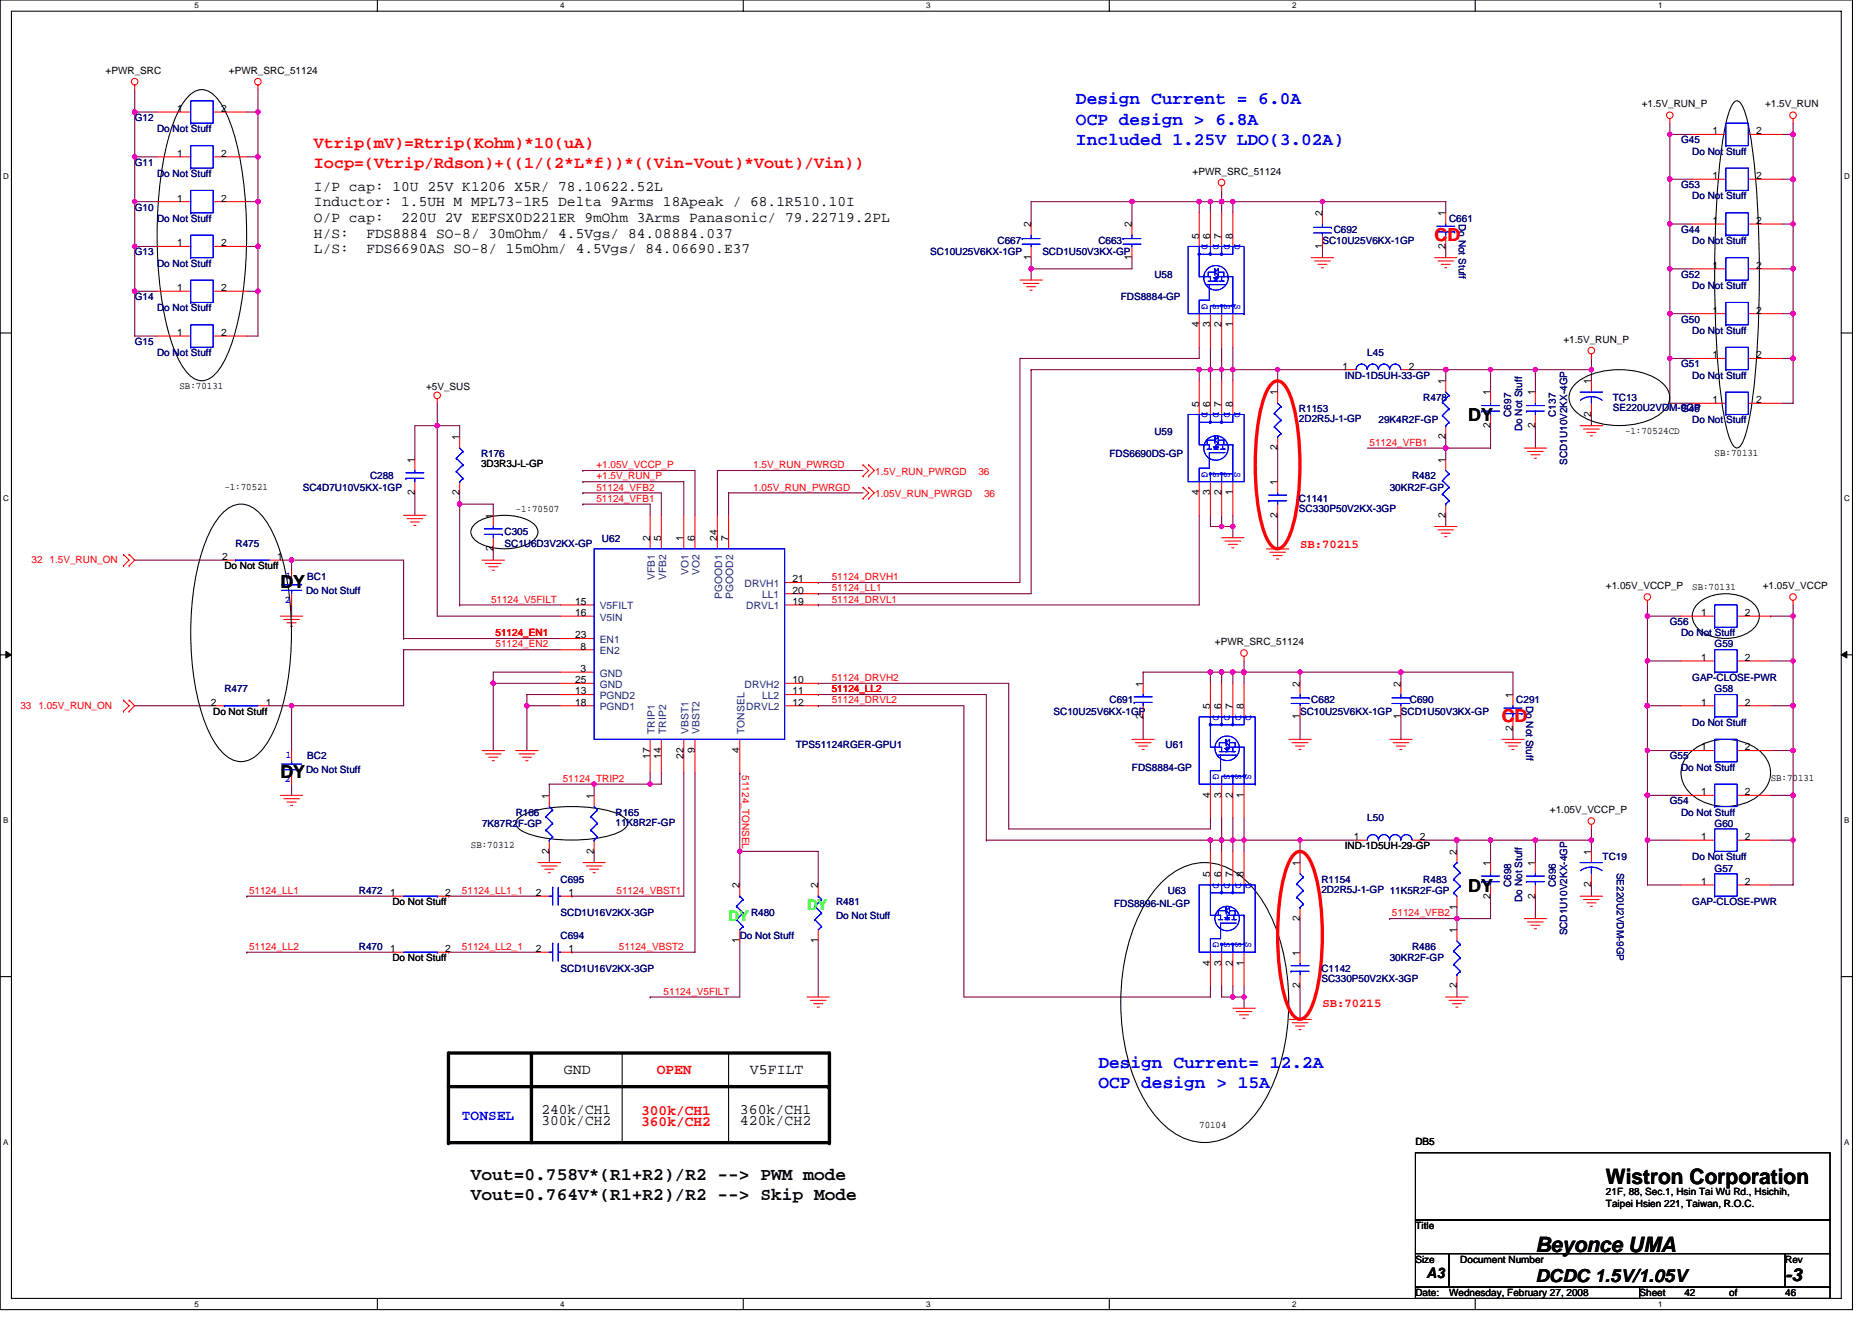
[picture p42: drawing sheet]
<svg xmlns="http://www.w3.org/2000/svg" width="297mm" height="210mm" viewBox="0 0 297 210" stroke-linecap="round" stroke-linejoin="round" font-family="sans-serif">
<defs><g id="words">
<g font-size="3.4">
<text x="254.8" y="187.9">Wistron Corporation</text>
<text x="243.6" y="198.7">Beyonce UMA</text>
</g>
<g font-size="2.8" fill="#00f">
<text x="170.7" y="16.6">Design Current = 6.0A</text>
<text x="170.7" y="19.8">OCP design &gt; 6.8A</text>
<text x="170.7" y="23">Included 1.25V LDO(3.02A)</text>
<text x="174.3" y="169.5">Design Current= 12.2A</text>
<text x="174.3" y="172.7">OCP design &gt; 15A</text>
</g>
<g font-size="2.8" fill="#f00">
<text x="227.6" y="38.2">CD</text>
<text x="238.3" y="114.7">CD</text>
</g>
<g font-size="2.8">
<text x="233" y="66.8">DY</text>
<text x="44.5" y="93.3">DY</text>
<text x="44.5" y="123.5">DY</text>
<text x="233" y="141.5">DY</text>
<text x="74.7" y="187.3">Vout=0.758V*(R1+R2)/R2 --&gt; PWM mode</text>
<text x="74.7" y="190.5">Vout=0.764V*(R1+R2)/R2 --&gt; Skip Mode</text>
<text x="243.6" y="203.5">DCDC 1.5V/1.05V</text>
<text x="283.3" y="203.3">-3</text>
</g>
<g font-size="2.6" fill="#f00">
<text x="49.8" y="23.6">Vtrip(mV)=Rtrip(Kohm)*10(uA)</text>
<text x="49.8" y="26.6">Iocp=(Vtrip/Rdson)+((1/(2*L*f))*((Vin-Vout)*Vout)/Vin))</text>
</g>
<g font-size="2.3">
<text x="49.8" y="30.3">I/P cap: 10U 25V K1206 X5R/ 78.10622.52L</text>
<text x="49.8" y="32.8">Inductor: 1.5UH M MPL73-1R5 Delta 9Arms 18Apeak / 68.1R510.10I</text>
<text x="49.8" y="35.2">O/P cap:</text>
<text x="63.7" y="35.2">220U 2V EEFSX0D221ER 9mOhm 3Arms Panasonic/ 79.22719.2PL</text>
<text x="49.8" y="37.7">H/S:</text>
<text x="49.8" y="40.2">L/S:</text>
<text x="58.1" y="37.7">FDS8884 SO-8/ 30mOhm/ 4.5Vgs/ 84.08884.037</text>
<text x="58.1" y="40.2">FDS6690AS SO-8/ 15mOhm/ 4.5Vgs/ 84.06690.E37</text>
<text x="89.5" y="170.4">GND</text>
<text x="119" y="170.4">V5FILT</text>
<text x="85.9" y="178.6">300k/CH2</text>
<text x="85.9" y="176.8">240k/CH1</text>
<text x="117.4" y="176.8">360k/CH1</text>
<text x="117.4" y="178.6">420k/CH2</text>
<text x="226.4" y="202.9">A3</text>
</g>
<g font-size="2.3" fill="#0f0">
<text x="115.6" y="146.2">DY</text>
<text x="128.1" y="144.4">DY</text>
</g>
<g font-size="2.3" fill="#f00">
<text x="104.2" y="170.5">OPEN</text>
<text x="101.7" y="178.7">360k/CH2</text>
<text x="101.7" y="176.9">300k/CH1</text>
</g>
<text font-size="2.3" fill="#00f" x="73.3" y="177.8">TONSEL</text>
<g font-size="1.9" fill="#f00">
<text x="206.3" y="87">SB:70215</text>
<text x="209.8" y="159.9">SB:70215</text>
</g>
<g font-size="1.6">
<text x="16.8" y="11.7">+PWR_SRC</text>
<text x="36.3" y="11.7">+PWR_SRC_51124</text>
<text x="28.1" y="17.8">1</text>
<text x="35.1" y="17.8">2</text>
<text x="260.5" y="17.1">+1.5V_RUN_P</text>
<text x="280.1" y="17.1">+1.5V_RUN</text>
<text x="271.7" y="21.3">1</text>
<text x="278.7" y="21.3">2</text>
<text x="28.1" y="24.9">1</text>
<text x="35.1" y="24.9">2</text>
<text x="189.2" y="27.7">+PWR_SRC_51124</text>
<text x="271.7" y="28.4">1</text>
<text x="278.7" y="28.4">2</text>
<text x="28.1" y="32">1</text>
<text x="35.1" y="32">2</text>
<text x="209.8" y="34.3" transform="rotate(-90 209.8 34.3)">2</text>
<text x="229.4" y="34.3" transform="rotate(-90 229.4 34.3)">1</text>
<text x="271.7" y="35.5">1</text>
<text x="278.7" y="35.5">2</text>
<text x="28.1" y="39.1">1</text>
<text x="35.1" y="39.1">2</text>
<text x="163.6" y="41.3" transform="rotate(-90 163.6 41.3)">1</text>
<text x="163.6" y="36.1" transform="rotate(-90 163.6 36.1)">2</text>
<text x="179.6" y="41.3" transform="rotate(-90 179.6 41.3)">1</text>
<text x="179.6" y="36.1" transform="rotate(-90 179.6 36.1)">2</text>
<text x="190.3" y="37.9" transform="rotate(-90 190.3 37.9)">5</text>
<text x="192" y="37.9" transform="rotate(-90 192 37.9)">6</text>
<text x="193.8" y="37.9" transform="rotate(-90 193.8 37.9)">7</text>
<text x="195.6" y="37.9" transform="rotate(-90 195.6 37.9)">8</text>
<text x="209.8" y="39.5" transform="rotate(-90 209.8 39.5)">1</text>
<text x="229.4" y="39.5" transform="rotate(-90 229.4 39.5)">2</text>
<text x="28.1" y="46.2">1</text>
<text x="35.1" y="46.2">2</text>
<text x="271.7" y="42.7">1</text>
<text x="278.7" y="42.7">2</text>
<text x="28.1" y="53.3">1</text>
<text x="35.1" y="53.3">2</text>
<text x="190.3" y="51.9" transform="rotate(-90 190.3 51.9)">4</text>
<text x="192" y="51.9" transform="rotate(-90 192 51.9)">3</text>
<text x="193.8" y="51.9" transform="rotate(-90 193.8 51.9)">2</text>
<text x="195.6" y="51.9" transform="rotate(-90 195.6 51.9)">1</text>
<text x="271.7" y="49.8">1</text>
<text x="278.7" y="49.8">2</text>
<text x="213" y="58.7">1</text>
<text x="223.5" y="58.7">2</text>
<text x="248.1" y="54.4">+1.5V_RUN_P</text>
<text x="271.7" y="56.9">1</text>
<text x="278.7" y="56.9">2</text>
<text x="28.5" y="61.7">SB:70131</text>
<text x="67.6" y="61.9">+5V_SUS</text>
<text x="190.3" y="64.5" transform="rotate(-90 190.3 64.5)">5</text>
<text x="192" y="64.5" transform="rotate(-90 192 64.5)">6</text>
<text x="193.8" y="64.5" transform="rotate(-90 193.8 64.5)">7</text>
<text x="195.6" y="64.5" transform="rotate(-90 195.6 64.5)">8</text>
<text x="202.7" y="62.8" transform="rotate(-90 202.7 62.8)">1</text>
<text x="229.4" y="61" transform="rotate(-90 229.4 61)">1</text>
<text x="236.5" y="62.8" transform="rotate(-90 236.5 62.8)">1</text>
<text x="243.6" y="62.8" transform="rotate(-90 243.6 62.8)">1</text>
<text x="252.5" y="61" transform="rotate(-90 252.5 61)">1</text>
<text x="271.7" y="64">1</text>
<text x="278.7" y="64">2</text>
<text x="72.9" y="69.9" transform="rotate(-90 72.9 69.9)">1</text>
<text x="202.7" y="71.5" transform="rotate(-90 202.7 71.5)">2</text>
<text x="229.4" y="69.7" transform="rotate(-90 229.4 69.7)">2</text>
<text x="236.5" y="67.9" transform="rotate(-90 236.5 67.9)">2</text>
<text x="243.6" y="67.9" transform="rotate(-90 243.6 67.9)">2</text>
<text x="252.5" y="66.2" transform="rotate(-90 252.5 66.2)">2</text>
<text x="257.8" y="68.8">-1:70524CD</text>
<text x="35.6" y="77.7">-1:70521</text>
<text x="65.8" y="73.4" transform="rotate(-90 65.8 73.4)">1</text>
<text x="76.3" y="74.1">3D3R3J-L-GP</text>
<text x="202.7" y="77" transform="rotate(-90 202.7 77)">1</text>
<text x="229.4" y="73.4" transform="rotate(-90 229.4 73.4)">1</text>
<text x="272.1" y="72.4">SB:70131</text>
<text x="65.8" y="78.6" transform="rotate(-90 65.8 78.6)">2</text>
<text x="72.9" y="78.6" transform="rotate(-90 72.9 78.6)">2</text>
<text x="78.2" y="82.3" transform="rotate(-90 78.2 82.3)">1</text>
<text x="81.8" y="81.3">-1:70507</text>
<text x="190.3" y="78.6" transform="rotate(-90 190.3 78.6)">4</text>
<text x="192" y="78.6" transform="rotate(-90 192 78.6)">3</text>
<text x="193.8" y="78.6" transform="rotate(-90 193.8 78.6)">2</text>
<text x="195.6" y="78.6" transform="rotate(-90 195.6 78.6)">1</text>
<text x="202.7" y="82.2" transform="rotate(-90 202.7 82.2)">2</text>
<text x="229.4" y="82.2" transform="rotate(-90 229.4 82.2)">2</text>
<text x="35.2" y="88.9">2</text>
<text x="44" y="88.9">1</text>
<text x="78.2" y="87.5" transform="rotate(-90 78.2 87.5)">2</text>
<text x="103.1" y="85.9" transform="rotate(-90 103.1 85.9)">2</text>
<text x="104.9" y="85.9" transform="rotate(-90 104.9 85.9)">5</text>
<text x="108.5" y="85.9" transform="rotate(-90 108.5 85.9)">1</text>
<text x="110.3" y="85.9" transform="rotate(-90 110.3 85.9)">6</text>
<text x="113.8" y="85.9" transform="rotate(-90 113.8 85.9)">24</text>
<text x="115.6" y="85.9" transform="rotate(-90 115.6 85.9)">7</text>
<text x="35.6" y="90.3">Do Not Stuff</text>
<text x="91.2" y="96">15</text>
<text x="125.7" y="92.4">21</text>
<text x="125.7" y="94.2">20</text>
<text x="125.7" y="96">19</text>
<text x="254.8" y="93.5">+1.05V_VCCP_P</text>
<text x="268.5" y="93.7">SB:70131</text>
<text x="279.7" y="93.5">+1.05V_VCCP</text>
<text x="91.2" y="97.8">16</text>
<text x="91.2" y="101.3">23</text>
<text x="269.9" y="97.8">1</text>
<text x="276.9" y="97.8">2</text>
<text x="92.1" y="103.1">8</text>
<text x="92.1" y="106.7">3</text>
<text x="192.8" y="102.4">+PWR_SRC_51124</text>
<text x="269.9" y="104.9">1</text>
<text x="276.9" y="104.9">2</text>
<text x="33.5" y="112">2</text>
<text x="33.8" y="113.4">Do Not Stuff</text>
<text x="42.2" y="112">1</text>
<text x="91.2" y="112">18</text>
<text x="91.2" y="110.2">13</text>
<text x="91.2" y="108.4">25</text>
<text x="125.7" y="108.4">10</text>
<text x="125.7" y="110.2">11</text>
<text x="125.7" y="112">12</text>
<text x="181.4" y="109" transform="rotate(-90 181.4 109)">1</text>
<text x="192" y="112.5" transform="rotate(-90 192 112.5)">5</text>
<text x="193.8" y="112.5" transform="rotate(-90 193.8 112.5)">6</text>
<text x="195.6" y="112.5" transform="rotate(-90 195.6 112.5)">7</text>
<text x="197.4" y="112.5" transform="rotate(-90 197.4 112.5)">8</text>
<text x="206.3" y="109" transform="rotate(-90 206.3 109)">2</text>
<text x="222.3" y="109" transform="rotate(-90 222.3 109)">2</text>
<text x="240" y="110.8" transform="rotate(-90 240 110.8)">1</text>
<text x="269.9" y="112">1</text>
<text x="276.9" y="112">2</text>
<text x="110.3" y="119.5" transform="rotate(-90 110.3 119.5)">9</text>
<text x="117.4" y="119.5" transform="rotate(-90 117.4 119.5)">4</text>
<text x="181.4" y="114.2" transform="rotate(-90 181.4 114.2)">2</text>
<text x="206.3" y="114.2" transform="rotate(-90 206.3 114.2)">1</text>
<text x="222.3" y="114.2" transform="rotate(-90 222.3 114.2)">1</text>
<text x="240" y="116" transform="rotate(-90 240 116)">2</text>
<text x="269.9" y="119.1">1</text>
<text x="276.9" y="119.1">2</text>
<text x="103.1" y="120.4" transform="rotate(-90 103.1 120.4)">17</text>
<text x="104.9" y="120.4" transform="rotate(-90 104.9 120.4)">14</text>
<text x="108.5" y="120.4" transform="rotate(-90 108.5 120.4)">22</text>
<text x="281" y="123.9">SB:70131</text>
<text x="87.1" y="126.8" transform="rotate(-90 87.1 126.8)">1</text>
<text x="94.3" y="126.8" transform="rotate(-90 94.3 126.8)">1</text>
<text x="192" y="126.6" transform="rotate(-90 192 126.6)">4</text>
<text x="193.8" y="126.6" transform="rotate(-90 193.8 126.6)">3</text>
<text x="195.6" y="126.6" transform="rotate(-90 195.6 126.6)">2</text>
<text x="197.4" y="126.6" transform="rotate(-90 197.4 126.6)">1</text>
<text x="245.9" y="129.1">+1.05V_VCCP_P</text>
<text x="269.9" y="126.2">1</text>
<text x="276.9" y="126.2">2</text>
<text x="74.7" y="134.6">SB:70312</text>
<text x="87.1" y="135.5" transform="rotate(-90 87.1 135.5)">2</text>
<text x="94.3" y="135.5" transform="rotate(-90 94.3 135.5)">2</text>
<text x="206.3" y="137.4" transform="rotate(-90 206.3 137.4)">1</text>
<text x="213.4" y="134.8">IND-1D5UH-29-GP</text>
<text x="214.8" y="133.3">1</text>
<text x="225.3" y="133.3">2</text>
<text x="231.2" y="135.7" transform="rotate(-90 231.2 135.7)">2</text>
<text x="236.5" y="137.4" transform="rotate(-90 236.5 137.4)">1</text>
<text x="243.6" y="137.4" transform="rotate(-90 243.6 137.4)">1</text>
<text x="252.5" y="135.7" transform="rotate(-90 252.5 135.7)">1</text>
<text x="269.9" y="133.3">1</text>
<text x="276.9" y="133.3">2</text>
<text x="61.9" y="142.2">1</text>
<text x="62.3" y="143.7">Do Not Stuff</text>
<text x="70.6" y="142.2">2</text>
<text x="85" y="142.2">2</text>
<text x="90.2" y="142.2">1</text>
<text x="117.4" y="141" transform="rotate(-90 117.4 141)">2</text>
<text x="129.8" y="141" transform="rotate(-90 129.8 141)">2</text>
<text x="192" y="139.2" transform="rotate(-90 192 139.2)">5</text>
<text x="193.8" y="139.2" transform="rotate(-90 193.8 139.2)">6</text>
<text x="195.6" y="139.2" transform="rotate(-90 195.6 139.2)">7</text>
<text x="197.4" y="139.2" transform="rotate(-90 197.4 139.2)">8</text>
<text x="236.5" y="142.6" transform="rotate(-90 236.5 142.6)">2</text>
<text x="243.6" y="142.6" transform="rotate(-90 243.6 142.6)">2</text>
<text x="252.5" y="140.8" transform="rotate(-90 252.5 140.8)">2</text>
<text x="269.9" y="140.4">1</text>
<text x="276.9" y="140.4">2</text>
<text x="117.4" y="149.7" transform="rotate(-90 117.4 149.7)">1</text>
<text x="129.8" y="149.7" transform="rotate(-90 129.8 149.7)">1</text>
<text x="206.3" y="146.2" transform="rotate(-90 206.3 146.2)">2</text>
<text x="231.2" y="148.1" transform="rotate(-90 231.2 148.1)">1</text>
<text x="231.2" y="144.4" transform="rotate(-90 231.2 144.4)">1</text>
<text x="61.9" y="151.1">1</text>
<text x="62.3" y="152.5">Do Not Stuff</text>
<text x="70.6" y="151.1">2</text>
<text x="85" y="151.1">2</text>
<text x="90.2" y="151.1">1</text>
<text x="192" y="153.3" transform="rotate(-90 192 153.3)">4</text>
<text x="193.8" y="153.3" transform="rotate(-90 193.8 153.3)">3</text>
<text x="195.6" y="153.3" transform="rotate(-90 195.6 153.3)">2</text>
<text x="197.4" y="153.3" transform="rotate(-90 197.4 153.3)">1</text>
<text x="206.3" y="151.7" transform="rotate(-90 206.3 151.7)">1</text>
<text x="206.3" y="156.8" transform="rotate(-90 206.3 156.8)">2</text>
<text x="231.2" y="156.8" transform="rotate(-90 231.2 156.8)">2</text>
<text x="190.3" y="179">70104</text>
<text x="224.6" y="181.7">DB5</text>
<text x="254.8" y="189.7">21F, 88, Sec.1, Hsin Tai Wu Rd., Hsichih,</text>
<text x="254.8" y="191.5">Taipei Hsien 221, Taiwan, R.O.C.</text>
<text x="224.6" y="195.1">Title</text>
<text x="224.6" y="200.4">Size</text>
<text x="231.7" y="200.4">Document Number</text>
<text x="283.3" y="200.4">Rev</text>
<text x="224.6" y="205.7">Date:</text>
<text x="229.9" y="205.7">Wednesday, February 27, 2008</text>
<text x="260.2" y="205.7">Sheet</text>
<text x="267.3" y="205.7">42</text>
<text x="274.4" y="205.7">of</text>
<text x="283.3" y="205.7">46</text>
</g>
<g font-size="1.6" fill="#000080">
<text x="21.4" y="19.2">G12</text>
<text x="24.9" y="21">Do Not Stuff</text>
<text x="266.7" y="22.8">G45</text>
<text x="21.4" y="26.3">G11</text>
<text x="24.9" y="28.1">Do Not Stuff</text>
<text x="266.7" y="29.9">G53</text>
<text x="268.5" y="24.5">Do Not Stuff</text>
<text x="21.4" y="33.4">G10</text>
<text x="24.9" y="35.2">Do Not Stuff</text>
<text x="229.9" y="35.2">C661</text>
<text x="231.5" y="35.6" transform="rotate(90 231.5 35.6)">Do Not Stuff</text>
<text x="268.5" y="31.6">Do Not Stuff</text>
<text x="21.4" y="40.5">G13</text>
<text x="147.6" y="40.5">SC10U25V6KX-1GP</text>
<text x="158.3" y="38.8">C667</text>
<text x="165.4" y="40.5">SCD1U50V3KX-GP</text>
<text x="174.3" y="38.8">C663</text>
<text x="209.8" y="38.8">SC10U25V6KX-1GP</text>
<text x="211.6" y="37">C692</text>
<text x="266.7" y="37">G44</text>
<text x="268.5" y="38.8">Do Not Stuff</text>
<text x="21.4" y="47.6">G14</text>
<text x="24.9" y="42.3">Do Not Stuff</text>
<text x="177.8" y="47.6">FDS8884-GP</text>
<text x="183.2" y="44.1">U58</text>
<text x="266.7" y="44.1">G52</text>
<text x="268.5" y="45.9">Do Not Stuff</text>
<text x="24.9" y="49.4">Do Not Stuff</text>
<text x="266.7" y="51.2">G50</text>
<text x="268.5" y="53">Do Not Stuff</text>
<text x="21.4" y="54.8">G15</text>
<text x="24.9" y="56.5">Do Not Stuff</text>
<text x="217" y="56.5">L45</text>
<text x="266.7" y="58.3">G51</text>
<text x="206.1" y="65.4">R1153</text>
<text x="213.4" y="60.1">IND-1D5UH-33-GP</text>
<text x="225.8" y="63.6">R478</text>
<text x="255.9" y="63.6">TC13</text>
<text x="255.9" y="65.3">SE220U2VDM-9GP</text>
<text x="266.7" y="65.4">G49</text>
<text x="268.5" y="60.1">Do Not Stuff</text>
<text x="183.2" y="69">U59</text>
<text x="206.1" y="67">2D2R5J-1-GP</text>
<text x="218.7" y="67.2">29K4R2F-GP</text>
<text x="239.8" y="66.1" transform="rotate(-90 239.8 66.1)">C697</text>
<text x="241.6" y="68.5" transform="rotate(-90 241.6 68.5)">Do Not Stuff</text>
<text x="246.9" y="66.1" transform="rotate(-90 246.9 66.1)">C137</text>
<text x="268.5" y="67.2">Do Not Stuff</text>
<text x="48" y="77.9">SC4D7U10V5KX-1GP</text>
<text x="58.7" y="76.1">C288</text>
<text x="76.3" y="72.5">R176</text>
<text x="176.1" y="72.5">FDS6690DS-GP</text>
<text x="220.5" y="77.9">30KR2F-GP</text>
<text x="224.1" y="76.1">R482</text>
<text x="248.7" y="73.8" transform="rotate(-90 248.7 73.8)">SCD1U10V2KX-4GP</text>
<text x="206.1" y="79.7">C1141</text>
<text x="206.1" y="81.3">SC330P50V2KX-3GP</text>
<text x="37.4" y="86.8">R475</text>
<text x="80" y="85">C305</text>
<text x="80" y="86.8">SC1U6D3V2KX-GP</text>
<text x="95.5" y="86">U62</text>
<text x="48.6" y="94.2">Do Not Stuff</text>
<text x="48.8" y="92.1">BC1</text>
<text x="265" y="99.2">G56</text>
<text x="266.7" y="101">Do Not Stuff</text>
<text x="272.1" y="102.8">G59</text>
<text x="35.6" y="109.9">R477</text>
<text x="167.2" y="113.4">SC10U25V6KX-1GP</text>
<text x="176.1" y="111.7">C691</text>
<text x="206.3" y="113.4">SC10U25V6KX-1GP</text>
<text x="208.1" y="111.7">C682</text>
<text x="222.3" y="113.4">SCD1U50V3KX-GP</text>
<text x="223.7" y="111.7">C690</text>
<text x="240.6" y="111.7">C291</text>
<text x="242.1" y="112" transform="rotate(90 242.1 112)">Do Not Stuff</text>
<text x="268.5" y="108.1">GAP-CLOSE-PWR</text>
<text x="272.1" y="109.9">G58</text>
<text x="126.3" y="118.8">TPS51124RGER-GPU1</text>
<text x="185" y="118.8">U61</text>
<text x="268.5" y="115.2">Do Not Stuff</text>
<text x="48.6" y="122.7">Do Not Stuff</text>
<text x="48.8" y="120.5">BC2</text>
<text x="179.6" y="122.3">FDS8884-GP</text>
<text x="265" y="120.5">G55</text>
<text x="266.7" y="122.3">Do Not Stuff</text>
<text x="76.5" y="131.2">7K87R2F-GP</text>
<text x="81.8" y="129.4">R166</text>
<text x="97.7" y="129.4">R165</text>
<text x="97.7" y="131">11K8R2F-GP</text>
<text x="217" y="130.3">L50</text>
<text x="265" y="127.7">G54</text>
<text x="266.7" y="129.4">Do Not Stuff</text>
<text x="272.1" y="131.2">G60</text>
<text x="254.3" y="136.5">TC19</text>
<text x="268.5" y="136.5">Do Not Stuff</text>
<text x="56.9" y="141.9">R472</text>
<text x="88.9" y="140.1">C695</text>
<text x="132.7" y="143.7">R481</text>
<text x="185.3" y="141.9">U63</text>
<text x="209.7" y="140.1">R1154</text>
<text x="209.7" y="141.7">2D2R5J-1-GP 11K5R2F-GP</text>
<text x="225.8" y="140.1">R483</text>
<text x="239.8" y="140.8" transform="rotate(-90 239.8 140.8)">C698</text>
<text x="241.6" y="143.1" transform="rotate(-90 241.6 143.1)">Do Not Stuff</text>
<text x="246.9" y="140.8" transform="rotate(-90 246.9 140.8)">C696</text>
<text x="256.5" y="138.5" transform="rotate(90 256.5 138.5)">SE220U2VDM-9GP</text>
<text x="268.5" y="143.7">GAP-CLOSE-PWR</text>
<text x="272.1" y="138.3">G57</text>
<text x="88.9" y="145.4">SCD1U16V2KX-3GP</text>
<text x="88.9" y="149">C694</text>
<text x="117.4" y="149">Do Not Stuff</text>
<text x="119.2" y="145.4">R480</text>
<text x="132.7" y="145.8">Do Not Stuff</text>
<text x="176.8" y="144">FDS8896-NL-GP</text>
<text x="248.7" y="148.5" transform="rotate(-90 248.7 148.5)">SCD1U10V2KX-4GP</text>
<text x="56.9" y="150.8">R470</text>
<text x="88.9" y="154.3">SCD1U16V2KX-3GP</text>
<text x="209.7" y="154.3">C1142</text>
<text x="209.7" y="155.9">SC330P50V2KX-3GP</text>
<text x="220.5" y="152.5">30KR2F-GP</text>
<text x="224.1" y="150.8">R486</text>
</g>
<g font-size="1.6" fill="#00f">
<text x="190.7" y="38.8" transform="rotate(90 190.7 38.8)">D</text>
<text x="192.5" y="38.8" transform="rotate(90 192.5 38.8)">D</text>
<text x="194.3" y="38.8" transform="rotate(90 194.3 38.8)">D</text>
<text x="195.9" y="38.8" transform="rotate(90 195.9 38.8)">D</text>
<text x="190.7" y="48.2" transform="rotate(90 190.7 48.2)">G</text>
<text x="192.5" y="48.2" transform="rotate(90 192.5 48.2)">S</text>
<text x="194.3" y="48.2" transform="rotate(90 194.3 48.2)">S</text>
<text x="195.9" y="48.2" transform="rotate(90 195.9 48.2)">S</text>
<text x="190.7" y="65.4" transform="rotate(90 190.7 65.4)">D</text>
<text x="192.5" y="65.4" transform="rotate(90 192.5 65.4)">D</text>
<text x="194.3" y="65.4" transform="rotate(90 194.3 65.4)">D</text>
<text x="195.9" y="65.4" transform="rotate(90 195.9 65.4)">D</text>
<text x="190.7" y="74.8" transform="rotate(90 190.7 74.8)">G</text>
<text x="192.5" y="74.8" transform="rotate(90 192.5 74.8)">S</text>
<text x="194.3" y="74.8" transform="rotate(90 194.3 74.8)">S</text>
<text x="195.9" y="74.8" transform="rotate(90 195.9 74.8)">S</text>
<text x="45.2" y="95.7">2</text>
<text x="45.4" y="91.9">1</text>
<text x="192.5" y="113.4" transform="rotate(90 192.5 113.4)">D</text>
<text x="194.3" y="113.4" transform="rotate(90 194.3 113.4)">D</text>
<text x="196" y="113.4" transform="rotate(90 196 113.4)">D</text>
<text x="197.7" y="113.4" transform="rotate(90 197.7 113.4)">D</text>
<text x="45.2" y="124.1">2</text>
<text x="45.4" y="120.4">1</text>
<text x="192.5" y="122.9" transform="rotate(90 192.5 122.9)">G</text>
<text x="194.3" y="122.9" transform="rotate(90 194.3 122.9)">S</text>
<text x="196" y="122.9" transform="rotate(90 196 122.9)">S</text>
<text x="197.7" y="122.9" transform="rotate(90 197.7 122.9)">S</text>
<text x="192.5" y="140.1" transform="rotate(90 192.5 140.1)">D</text>
<text x="194.3" y="140.1" transform="rotate(90 194.3 140.1)">D</text>
<text x="196" y="140.1" transform="rotate(90 196 140.1)">D</text>
<text x="197.7" y="140.1" transform="rotate(90 197.7 140.1)">D</text>
<text x="192.5" y="149.5" transform="rotate(90 192.5 149.5)">G</text>
<text x="194.3" y="149.5" transform="rotate(90 194.3 149.5)">S</text>
<text x="196" y="149.5" transform="rotate(90 196 149.5)">S</text>
<text x="197.7" y="149.5" transform="rotate(90 197.7 149.5)">S</text>
</g>
<g font-size="1.6" fill="#f00">
<text x="217.3" y="70.8">51124_VFB1</text>
<text x="94.6" y="76.1">+1.5V_RUN_P</text>
<text x="94.6" y="74.3">+1.05V_VCCP_P</text>
<text x="94.6" y="77.9">51124_VFB2</text>
<text x="119.5" y="74.3">1.5V_RUN_PWRGD</text>
<text x="119.5" y="77.9">1.05V_RUN_PWRGD</text>
<text x="138.9" y="75.4">1.5V_RUN_PWRGD</text>
<text x="155.3" y="75.4">36</text>
<text x="94.6" y="79.7">51124_VFB1</text>
<text x="138.9" y="78.9">1.05V_RUN_PWRGD</text>
<text x="156.1" y="78.9">36</text>
<text x="5" y="89.4">32</text>
<text x="7.9" y="89.4">1.5V_RUN_ON</text>
<text x="77.9" y="95.7">51124_V5FILT</text>
<text x="132" y="95.7">51124_DRVL1</text>
<text x="132" y="92.1">51124_DRVH1</text>
<text x="132" y="93.9">51124_LL1</text>
<text x="78.6" y="101">51124_EN1</text>
<text x="78.6" y="102.8">51124_EN2</text>
<text x="3.2" y="112.5">33</text>
<text x="6.1" y="112.5">1.05V_RUN_ON</text>
<text x="132" y="111.7">51124_DRVL2</text>
<text x="132" y="108.1">51124_DRVH2</text>
<text x="132" y="109.9">51124_LL2</text>
<text x="89.3" y="124.1">51124_TRIP2</text>
<text x="117.7" y="123" transform="rotate(90 117.7 123)">51124_TONSEL</text>
<text x="39.5" y="141.9">51124_LL1</text>
<text x="73.3" y="141.9">51124_LL1_1</text>
<text x="97.8" y="141.9">51124_VBST1</text>
<text x="220.9" y="145.4">51124_VFB2</text>
<text x="39.5" y="150.8">51124_LL2</text>
<text x="73.3" y="150.8">51124_LL2_1</text>
<text x="98.2" y="150.8">51124_VBST2</text>
<text x="105.3" y="157.9">51124_V5FILT</text>
</g>
<g font-size="1.6" fill="#004080">
<text x="103.9" y="92.1" transform="rotate(-90 103.9 92.1)">VFB1</text>
<text x="105.7" y="92.1" transform="rotate(-90 105.7 92.1)">VFB2</text>
<text x="109.2" y="91.3" transform="rotate(-90 109.2 91.3)">VO1</text>
<text x="111" y="91.3" transform="rotate(-90 111 91.3)">VO2</text>
<text x="114.6" y="95" transform="rotate(-90 114.6 95)">PGOOD1</text>
<text x="116.3" y="95" transform="rotate(-90 116.3 95)">PGOOD2</text>
<text x="118.1" y="93.2">DRVH1</text>
<text x="120.9" y="95">LL1</text>
<text x="95.2" y="98.5">V5IN</text>
<text x="95.2" y="96.7">V5FILT</text>
<text x="118.4" y="96.7">DRVL1</text>
<text x="95.2" y="103.8">EN2</text>
<text x="95.2" y="102.1">EN1</text>
<text x="95.2" y="107.4">GND</text>
<text x="95.2" y="112.7">PGND1</text>
<text x="95.2" y="111">PGND2</text>
<text x="95.2" y="109.2">GND</text>
<text x="118.1" y="109.2">DRVH2</text>
<text x="118.4" y="112.7">DRVL2</text>
<text x="120.9" y="111">LL2</text>
<text x="103.9" y="116.5" transform="rotate(-90 103.9 116.5)">TRIP1</text>
<text x="105.7" y="116.5" transform="rotate(-90 105.7 116.5)">TRIP2</text>
<text x="109.2" y="116.5" transform="rotate(-90 109.2 116.5)">VBST1</text>
<text x="111" y="116.5" transform="rotate(-90 111 116.5)">VBST2</text>
<text x="118.1" y="116.5" transform="rotate(-90 118.1 116.5)">TONSEL</text>
</g>
<g font-size="1.3">
<text x="30.8" y="1.3">5</text>
<text x="88.9" y="1.3">4</text>
<text x="147" y="1.3">3</text>
<text x="205" y="1.3">2</text>
<text x="263.1" y="1.3">1</text>
<text x=".5" y="28.4">D</text>
<text x="292.6" y="28.4">D</text>
<text x=".5" y="79.5">C</text>
<text x="292.6" y="79.5">C</text>
<text x=".5" y="130.6">B</text>
<text x="292.6" y="130.6">B</text>
<text x=".5" y="181.7">A</text>
<text x="292.6" y="181.7">A</text>
<text x="30.8" y="207.4">5</text>
<text x="88.9" y="207.4">4</text>
<text x="147" y="207.4">3</text>
<text x="205" y="207.4">2</text>
<text x="263.1" y="207.4">1</text>
</g>
</g></defs>
<path d="M0 0h293.9v207.9h-293.9zM1.8 1.8h290.4v204.3h-290.4z" fill="none" stroke="#000" stroke-width=".17"/>
<g fill="#fff">
<path d="M30.8 .2h.7v1.4h-.7z"/>
<path d="M30.8 206.3h.7v1.4h-.7z"/>
</g>
<path d="M59.9 0v1.8M59.9 206.1v1.8" fill="none" stroke="#000" stroke-width=".17"/>
<g fill="#fff">
<path d="M88.9 .2h.7v1.4h-.7z"/>
<path d="M88.9 206.3h.7v1.4h-.7z"/>
</g>
<path d="M117.9 0v1.8M117.9 206.1v1.8" fill="none" stroke="#000" stroke-width=".17"/>
<g fill="#fff">
<path d="M147 .2h.7v1.4h-.7z"/>
<path d="M147 206.3h.7v1.4h-.7z"/>
</g>
<path d="M176 0v1.8M176 206.1v1.8" fill="none" stroke="#000" stroke-width=".17"/>
<g fill="#fff">
<path d="M205 .2h.7v1.4h-.7z"/>
<path d="M205 206.3h.7v1.4h-.7z"/>
</g>
<path d="M234.1 0v1.8M234.1 206.1v1.8" fill="none" stroke="#000" stroke-width=".17"/>
<g fill="#fff">
<path d="M263.1 .2h.7v1.4h-.7z"/>
<path d="M263.1 206.3h.7v1.4h-.7z"/>
<path d="M.5 27.3h.9v1.4h-.9z"/>
<path d="M292.6 27.3h.9v1.4h-.9z"/>
<path d="M.5 78.4h.9v1.4h-.9z"/>
<path d="M292.6 78.4h.9v1.4h-.9z"/>
</g>
<path d="M0 52.9h1.8M292.2 52.9h1.7" fill="none" stroke="#000" stroke-width=".17"/>
<g fill="#fff">
<path d="M.5 129.5h.8v1.4h-.8z"/>
<path d="M292.6 129.5h.9v1.4h-.9z"/>
</g>
<path d="M0 103.9h1.8M292.2 103.9h1.7" fill="none" stroke="#000" stroke-width=".17"/>
<path d="M.9 103.4l.9 .5-.9 .5zM292.2 103.9l.8-.5v1z" fill="#000" stroke="#000" stroke-width=".16"/>
<g fill="#fff">
<path d="M.5 180.5h.8v1.4h-.8z"/>
<path d="M292.6 180.5h.9v1.4h-.9z"/>
</g>
<g fill="none" stroke="#000" stroke-width=".17">
<path d="M29.9 15.3a2.66 2.66 0 0 1 4.2 0 16.9 16.9 0 0 1 3.4 7.3 67.2 67.2 0 0 1 0 29.4 16.9 16.9 0 0 1-3.4 7.4 2.66 2.66 0 0 1-4.2 0 16.9 16.9 0 0 1-3.3-7.4 67.5 67.5 0 0 1 0-29.4 16.8 16.8 0 0 1 3.3-7.3zM275.3 16.1l.3-.1 .4 .1a5.7 5.7 0 0 1 1.2 2.9 101.4 101.4 0 0 1 1.9 19.3 159.2 159.2 0 0 1-1.3 27.2 16.9 16.9 0 0 1-1.5 5.1l-.3 .4-.4 .1-.3-.1a5.7 5.7 0 0 1-1.3-2.9 102.1 102.1 0 0 1-1.9-19.3 160.4 160.4 0 0 1 1.4-27.2 16.9 16.9 0 0 1 1.4-5.1zM249.9 61.1a10.7 10.7 0 0 1 8.3-2.4 9.2 9.2 0 0 1 5.8 2.4 2.91 2.91 0 0 1-.6 4.6 12.3 12.3 0 0 1-12.9 0 2.95 2.95 0 0 1-.6-4.6zM35.1 81.6a3.8 3.8 0 0 1 6.3 0 17.9 17.9 0 0 1 3.5 7.4 47.8 47.8 0 0 1-.5 24.4 13.8 13.8 0 0 1-3.8 6.6 3.5 3.5 0 0 1-4.7 0 13.8 13.8 0 0 1-3.8-6.6 47.2 47.2 0 0 1 0-26 16.6 16.6 0 0 1 3-5.8zM75.1 83.4a6.7 6.7 0 0 1 4.9-1.6 6.8 6.8 0 0 1 4.9 1.6 1.59 1.59 0 0 1-.4 2.5 8.8 8.8 0 0 1-8.9 0 1.65 1.65 0 0 1-.5-2.5zM269.2 96a6.9 6.9 0 0 1 9.2 0 2.65 2.65 0 0 1-.5 4.1 7.2 7.2 0 0 1-8.1 0 2.69 2.69 0 0 1-.6-4.1zM268.1 119.5a8.6 8.6 0 0 1 11.5 0 4.4 4.4 0 0 1-.7 6.9 8.7 8.7 0 0 1-10.8-.6 4.3 4.3 0 0 1 0-6.3zM82.3 129.8a11.1 11.1 0 0 1 5.6-1.6 23.6 23.6 0 0 1 10 .9 2.21 2.21 0 0 1 1.7 1.6 2.22 2.22 0 0 1-1.7 1.5 24 24 0 0 1-14.4 0 2.22 2.22 0 0 1-1.7-1.5l.1-.5zM0 155h1.8M184.1 140.3a9.1 9.1 0 0 1 10.8-2.5 15.4 15.4 0 0 1 6.9 7.9 34.6 34.6 0 0 1 0 26.9 16.1 16.1 0 0 1-6.9 7.8 8.7 8.7 0 0 1-9.8-1.5 21.8 21.8 0 0 1-6.3-11.6 34.2 34.2 0 0 1 2.5-23.2l1.8-2.7zM292.2 155h1.7M98.7 167.1v14.3"/>
<path d="M115.6 167.1h.1M115.6 167.1v14.1M98.7 181.4h.1M224.6 183h65.8v10.6h-65.8zM224.6 193.6h65.8v5.4h-65.8zM224.6 199h5.3v5.3h-5.3zM229.9 199h53.4v5.3h-53.4zM283.3 199h7.1v5.3h-7.1zM224.6 204.3h35.6v1.8h-35.6zM260.2 204.3h30.2v1.8h-30.2z"/>
</g>
<g fill="none" stroke="#800040" stroke-width=".17">
<path d="M21.4 14.2v3.6h3.5M21.4 17.8h.1M21.4 17.8v28.4M39.2 17.8h1.7M40.9 14.2v3.6M40.9 17.8h.1M40.9 17.8v28.4M265 19.6v1.7M284.5 19.6v1.7M21.4 24.9h.1M21.4 39.1h3.5M21.4 32h3.5"/>
<path d="M21.4 32h.1M21.4 24.9h3.5M21.4 39.1h.1M39.2 39.1h1.7M39.2 32h1.7M39.2 24.9h1.7M40.9 24.9h.1M40.9 32h.1M40.9 39.1h.1M179.6 32h.1M179.6 32h-16v3.6M179.6 32v3.6"/>
<path d="M179.6 32h10.7M190.3 32v1.8M190.3 32h1.8M192.1 32h1.7v1.8M192.1 32h.1M192.1 32v1.8M193.8 30.2v1.8M193.8 32h.1M193.8 32h35.6v1.8M195.6 32v1.8M195.6 32h.1M209.8 32v1.8"/>
<path d="M209.8 39.1v1.8M209.8 32h.1M229.4 39.1v1.8M265 35.6h3.5M265 35.6h.1M265 21.3h.1M265 28.4h3.5M265 28.4h.1M265 21.3v42.7h3.5M265 21.3h3.5M282.7 35.6h1.8M282.7 21.3h1.8"/>
<path d="M282.7 28.4h1.8M284.5 21.3h.1M284.5 35.6h.1M284.5 28.4h.1M284.5 21.3v35.6M21.4 46.2h3.5M21.4 46.2v7.1h3.5M39.2 46.2h1.7M40.9 46.2v7.1h-1.7M163.6 58.7v35.5h-33.8M163.6 42.7v1.7M163.6 58.7h.1"/>
<path d="M163.6 40.9v1.8M163.6 42.7h.1M163.6 58.7h26.7M179.6 40.9v1.8h-16M190.3 55.1v1.8h-28.5v35.6h-32M190.3 58.7v1.8M190.3 58.7h1.8M192.1 58.7v1.8M192.1 55.1v3.6M192.1 58.7h.1M192.1 58.7h3.5M193.8 58.7h.1"/>
<path d="M193.8 58.7v1.8M193.8 55.1v3.6M195.6 55.1v3.6M195.6 58.7v1.8M195.6 58.7h7.1v3.5M202.7 58.7h.1M202.7 58.7h10.7M224.1 58.7h5.3M229.4 58.7h.1M229.4 58.7h7.1M229.4 58.7v1.8M236.5 58.7h.1"/>
<path d="M236.5 58.7h7.1v3.5M236.5 58.7v3.5M243.6 58.7h.1M243.6 58.7h8.9M252.5 56.9v1.8M252.5 58.7v1.8M265 42.7h.1M265 56.9h3.5M265 49.8h3.5M265 56.9h.1M265 42.7h3.5M265 49.8h.1"/>
<path d="M282.7 56.9h1.8M282.7 49.8h1.8M282.7 42.7h1.8M284.5 49.8h.1M284.5 42.7h.1M284.5 56.9v7.1h-1.8M65.8 78.2v3.6M69.4 67.6h.1M69.4 67.6v30.2h19.5M69.4 67.6h3.5v1.7M69.4 67.6h-3.6v5.3M69.4 64v3.6"/>
<path d="M72.9 78.2v1.8M92.5 76.5h.1M92.5 76.5h16v5.3M92.5 74.7h.1M92.5 74.7h17.8v7.1M92.5 78.2h.1M92.5 78.2h12.4v3.6M113.8 74.7v7.1M113.8 74.7h.1M113.8 74.7h23.1M115.6 78.2v3.6M115.6 78.2h.1"/>
<path d="M115.6 78.2h21.3M202.7 71.1v5.4M229.4 71.1h.1M229.4 69.3v1.8M229.4 71.1v1.8M236.5 67.6v3.5h-19.5M243.6 67.6v3.5M252.5 65.8v1.8M21.4 88.9h14.2M44.5 88.9h1.8M46.3 88.9v1.8M46.3 88.9h.1"/>
<path d="M46.3 88.9h17.7v12.4M46.3 96v1.8M72.9 80h.1M72.9 96h.1M72.9 80h5.4v1.8M72.9 80v16M72.9 96h16M78.3 87.1v1.8M92.5 80h.1M92.5 80h10.7v1.8M129.8 96h.1M129.8 92.5h.1"/>
<path d="M129.8 94.2h.1M190.3 81.8v14.2h-60.5M192.1 81.8v1.8h1.7M193.8 83.6h.1M193.8 81.8v1.8M193.8 83.6h1.8M195.6 81.8v1.8M195.6 83.6v1.7M202.7 81.8v5.3M229.4 81.8v1.8M261.4 97.8h.1M261.4 97.8h5.3"/>
<path d="M261.4 96v1.8M261.4 97.8v7.1M281 97.8h.1M281 97.8h3.5M284.5 97.8v7.1M284.5 96v1.8M21.4 112h12.4M42.7 112h3.6M46.3 112h.1M46.3 112v7.1M64 103.1h.1M64 103.1v8.9h-17.7"/>
<path d="M64 101.3h.1M64 103.1h24.9M64 101.3h24.9M78.3 108.5h10.6M78.3 108.5h.1M78.3 108.5v10.6M83.6 112h5.3M83.6 112h.1M83.6 112v7.1M88.9 106.7h-10.6v1.8M88.9 110.2h-5.3v1.8M129.8 112h.1"/>
<path d="M129.8 112h23.1v46.2h39.2v-1.7M129.8 108.5h30.3v23.1h32v-1.8M129.8 108.5h.1M129.8 110.2h.1M129.8 110.2h26.7v23.1M181.4 113.8v3.5M181.4 106.7h.1M181.4 106.7v1.8M181.4 106.7h10.7M192.1 106.7v1.8M192.1 106.7h1.7M193.8 106.7v1.8"/>
<path d="M193.8 106.7h.1M193.8 106.7h12.5M195.6 106.7v1.8M195.6 106.7h.1M197.4 106.7v1.8M197.4 104.9v1.8M197.4 106.7h.1M206.3 106.7h.1M206.3 113.8v3.5M206.3 106.7h16M206.3 106.7v1.8M222.3 106.7h.1"/>
<path d="M222.3 106.7v1.8M222.3 113.8v3.5M222.3 106.7h17.8v3.5M240.1 115.6v1.7M261.4 112v7.1h5.3M261.4 112h.1M261.4 104.9h5.3M261.4 104.9v7.1h5.3M261.4 104.9h.1M261.4 119.1h.1M261.4 119.1v14.2M281 119.1h3.5"/>
<path d="M281 104.9h3.5M281 112h3.5M284.5 119.1h.1M284.5 112h.1M284.5 104.9h.1M284.5 104.9v28.4M46.3 124.5v1.7M87.2 135.1v1.8M87.2 124.5v1.7M87.2 124.5h.1M87.2 124.5h7.1M94.3 135.1v1.8"/>
<path d="M94.3 124.5v1.7M94.3 124.5h.1M103.2 124.5h.1M103.2 122.7v1.8h-8.9M104.9 122.7v1.8h-1.7M108.5 122.7v19.5h-17.8M110.3 122.7v28.4h-19.6M117.4 122.7h.1M117.4 135.1h.1M117.4 135.1h12.4v5.4M117.4 122.7v17.8M156.5 133.3h.1"/>
<path d="M156.5 133.3h35.6M192.1 133.3v1.8M192.1 133.3h1.7M193.8 133.3v1.8M193.8 129.8v3.5M193.8 133.3h.1M193.8 133.3h3.6M195.6 133.3h.1M195.6 133.3v1.8M195.6 129.8v3.5M197.4 129.8v3.5M197.4 133.3v1.8"/>
<path d="M197.4 133.3h8.9v3.6M206.3 133.3h.1M206.3 133.3h8.9M225.8 133.3h5.4M231.2 133.3h.1M231.2 133.3h5.3v3.6M231.2 133.3v1.8M236.5 133.3h.1M236.5 133.3h16M243.6 133.3h.1M243.6 133.3v3.6M252.5 131.6v1.7"/>
<path d="M252.5 133.3h.1M252.5 133.3v1.8M261.4 133.3v7.2h5.3M261.4 126.2h.1M261.4 126.2h5.3M261.4 133.3h5.3M281 126.2h3.5M281 133.3h3.5M284.5 133.3v7.2h-3.5M284.5 126.2h.1M39.2 142.2h.1M39.2 151.1h.1"/>
<path d="M39.2 142.2h23.1M39.2 151.1h23.1M71.2 151.1h.1M71.2 142.2h.1M71.2 142.2h14.2M71.2 151.1h14.2M90.7 142.2h.1M90.7 151.1h.1M103.2 158.2h.1M117.4 149.4v8.8h-14.2M129.8 149.4v8.8M193.8 156.5v1.7h1.8"/>
<path d="M195.6 158.2h.1M195.6 156.5v1.7M195.6 158.2h1.8M197.4 156.5v1.7M197.4 158.2v1.8M206.3 145.8v5.3M206.3 156.5v5.3M220.5 145.8h.1M220.5 145.8h10.7M231.2 156.5v1.7M231.2 145.8v1.8M231.2 144v1.8"/>
<path d="M236.5 142.2v3.6h-5.3M243.6 142.2v3.6M252.5 140.5v1.7"/>
</g>
<g fill="#f0f" stroke="#f0f" stroke-width=".17">
<circle cx="284.5" cy="28.4" r=".35"/>
<circle cx="284.5" cy="21.3" r=".35"/>
<circle cx="21.4" cy="24.9" r=".35"/>
<circle cx="40.9" cy="24.9" r=".35"/>
<circle cx="40.9" cy="17.8" r=".35"/>
<circle cx="21.4" cy="17.8" r=".35"/>
<circle cx="21.4" cy="32" r=".35"/>
<circle cx="40.9" cy="32" r=".35"/>
<circle cx="40.9" cy="46.2" r=".35"/>
<circle cx="40.9" cy="39.1" r=".35"/>
<circle cx="21.4" cy="46.2" r=".35"/>
<circle cx="21.4" cy="39.1" r=".35"/>
<circle cx="69.4" cy="67.6" r=".35"/>
<circle cx="72.9" cy="80" r=".35"/>
<circle cx="103.2" cy="124.4" r=".35"/>
<circle cx="261.4" cy="97.8" r=".35"/>
<circle cx="264.9" cy="49.8" r=".35"/>
<circle cx="264.9" cy="42.7" r=".35"/>
<circle cx="284.5" cy="97.8" r=".35"/>
<circle cx="261.4" cy="133.3" r=".35"/>
<circle cx="261.4" cy="126.2" r=".35"/>
<circle cx="284.5" cy="119.1" r=".35"/>
<circle cx="284.5" cy="56.9" r=".35"/>
<circle cx="284.5" cy="49.8" r=".35"/>
<circle cx="284.5" cy="133.3" r=".35"/>
<circle cx="284.5" cy="126.2" r=".35"/>
<circle cx="284.5" cy="112" r=".35"/>
<circle cx="284.5" cy="104.9" r=".35"/>
<circle cx="261.4" cy="112" r=".35"/>
<circle cx="261.4" cy="104.9" r=".35"/>
<circle cx="261.4" cy="119.1" r=".35"/>
<circle cx="284.5" cy="42.7" r=".35"/>
<circle cx="264.9" cy="56.9" r=".35"/>
<circle cx="264.9" cy="35.5" r=".35"/>
<circle cx="284.5" cy="35.5" r=".35"/>
<circle cx="264.9" cy="21.3" r=".35"/>
<circle cx="264.9" cy="28.4" r=".35"/>
<circle cx="46.3" cy="112" r=".35"/>
<circle cx="46.3" cy="88.9" r=".35"/>
<circle cx="197.4" cy="133.3" r=".35"/>
<circle cx="195.6" cy="133.3" r=".35"/>
<circle cx="192.1" cy="133.3" r=".35"/>
<circle cx="206.3" cy="106.7" r=".35"/>
<circle cx="193.8" cy="133.3" r=".35"/>
<circle cx="197.4" cy="158.2" r=".35"/>
<circle cx="195.6" cy="158.2" r=".35"/>
<circle cx="197.4" cy="106.7" r=".35"/>
<circle cx="195.6" cy="106.7" r=".35"/>
<circle cx="243.6" cy="133.3" r=".35"/>
<circle cx="252.5" cy="133.3" r=".35"/>
<circle cx="231.2" cy="133.3" r=".35"/>
<circle cx="206.3" cy="133.3" r=".35"/>
<circle cx="192.1" cy="106.7" r=".35"/>
<circle cx="193.8" cy="106.7" r=".35"/>
<circle cx="231.2" cy="145.8" r=".35"/>
<circle cx="78.3" cy="108.4" r=".35"/>
<circle cx="83.6" cy="112" r=".35"/>
<circle cx="117.4" cy="135.1" r=".35"/>
<circle cx="229.4" cy="71.1" r=".35"/>
<circle cx="195.6" cy="58.7" r=".35"/>
<circle cx="193.8" cy="58.7" r=".35"/>
<circle cx="190.3" cy="58.7" r=".35"/>
<circle cx="192.1" cy="58.7" r=".35"/>
<circle cx="195.6" cy="83.6" r=".35"/>
<circle cx="193.8" cy="83.6" r=".35"/>
<circle cx="193.8" cy="32" r=".35"/>
<circle cx="192.1" cy="32" r=".35"/>
<circle cx="190.3" cy="32" r=".35"/>
<circle cx="179.6" cy="32" r=".35"/>
<circle cx="209.8" cy="32" r=".35"/>
<circle cx="229.4" cy="58.7" r=".35"/>
<circle cx="202.7" cy="58.7" r=".35"/>
<circle cx="163.6" cy="42.7" r=".35"/>
<circle cx="252.5" cy="58.7" r=".35"/>
<circle cx="243.6" cy="58.7" r=".35"/>
<circle cx="236.5" cy="58.7" r=".35"/>
<circle cx="222.3" cy="106.7" r=".35"/>
<circle cx="236.5" cy="133.3" r=".35"/>
<circle cx="195.6" cy="32" r=".35"/>
<circle cx="94.3" cy="124.4" r=".35"/>
</g>
<g fill="none" stroke="#f00" stroke-width=".17">
<path d="M21.4 13.5v.7M24.9 17.8h5.4M33.8 17.8h5.4M40.9 13.5v.7M265 18.8v.8M284.5 18.8v.8M24.9 24.9h5.4M24.9 32h5.4M24.9 39.1h5.4M33.8 24.9h5.4M33.8 32h5.4M33.8 39.1h5.4"/>
<path d="M163.6 35.6v1.7M163.6 39.1v1.8M179.6 35.6v1.7M179.6 39.1v1.8M190.3 33.8v5.3M192.1 33.8v5.3M193.8 29.5v.7M193.8 33.8v5.3M195.6 33.8v5.3M209.8 33.8v1.8M209.8 37.3v1.8M229.4 33.8v1.8"/>
<path d="M229.4 37.3v1.8M268.5 35.6h5.4M268.5 28.4h5.4M268.5 21.3h5.4M277.4 35.6h5.3M277.4 28.4h5.3M277.4 21.3h5.3M24.9 53.3h5.4M24.9 46.2h5.4M33.8 53.3h5.4M33.8 46.2h5.4M161.8 44.4h3.6"/>
<path d="M162.4 45h2.5M162.9 45.5h1.4M163.4 46.1h.4M190.3 49.8v5.3M192.1 49.8v5.3M193.8 49.8v5.3M195.6 49.8v5.3M208.1 40.9h3.5M208.6 41.4h2.5M209.1 42h1.5M209.7 42.5h.3M213.4 58.7h1.8"/>
<path d="M222.3 58.7h1.8M227.6 40.9h3.6M228.2 41.4h2.4M228.7 42h1.4M229.2 42.5h.4M252.5 56.2v.7M268.5 42.7h5.4M268.5 56.9h5.4M268.5 49.8h5.4M277.4 42.7h5.3M277.4 56.9h5.3M277.4 49.8h5.3"/>
<path d="M65.8 72.9v1.8M65.8 76.5v1.7M69.4 63.3v.7M72.9 69.3v1.8M72.9 76.5v1.7M136.9 73.8h.1M136.9 75.6h.1M136.9 77.3h.1M136.9 79.1h.1M136.9 73.8l.9 .9-.9 .9M136.9 77.3l.9 .9-.9 .9M137.8 73.8h.1"/>
<path d="M137.8 75.6h.1M137.8 77.3h.1M137.8 79.1h.1M137.8 73.8l.9 .9-.9 .9M137.8 77.3l.9 .9-.9 .9M190.3 60.5v5.3M190.3 76.5v5.3M192.1 60.5v5.3M192.1 76.5v5.3M193.8 60.5v5.3M193.8 76.5v5.3M195.6 60.5v5.3"/>
<path d="M195.6 76.5v5.3M202.7 62.2v1.8M202.7 69.3v1.8M202.7 76.5v1.7M229.4 60.5v1.7M229.4 67.6v1.7M229.4 72.9v1.8M236.5 62.2v1.8M236.5 65.8v1.8M241.8 71.1h3.6M242.4 71.6h2.5M242.9 72.2h1.4"/>
<path d="M243.5 72.7h.3M243.6 62.2v1.8M243.6 65.8v1.8M250.7 67.6h3.6M251.3 68.1h2.5M251.8 68.6h1.4M252.3 69.2h.4M252.5 60.5v1.7M252.5 64v1.8M268.5 64h5.4M277.4 64h5.3M19.6 89.8h.1"/>
<path d="M19.6 88h.1M19.6 88l.9 .9-.9 .9M20.5 88h.1M20.5 89.8h.1M20.5 88l.9 .9-.9 .9M35.6 88.9h1.8M42.7 88.9h1.8M44.5 97.8h3.5M45 98.3h2.5M45.5 98.8h1.5M46.1 99.4h.3M46.3 90.7v1.8"/>
<path d="M46.3 94.2v1.8M64 81.8h3.6M64.6 82.3h2.5M65.1 82.8h1.4M65.7 83.4h.3M76.5 88.9h3.5M77 89.4h2.5M77.6 90h1.4M78.1 90.5h.3M78.3 81.8v1.8M78.3 85.3v1.8M88.9 97.8h5.4"/>
<path d="M88.9 96h5.4M103.2 81.8v5.3M104.9 81.8v5.3M108.5 81.8v5.3M110.3 81.8v5.3M113.8 81.8v5.3M115.6 81.8v5.3M124.5 96h5.3M124.5 92.5h5.3M124.5 94.2h5.3M193.8 85.3h3.6M194.4 85.9h2.5"/>
<path d="M194.9 86.4h1.4M195.4 87h.4M201 87.1h3.5M201.5 87.7h2.5M202 88.2h1.5M202.6 88.7h.3M202.7 80v1.8M227.6 83.6h3.6M228.2 84.1h2.4M228.7 84.6h1.4M229.2 85.2h.4M229.4 80v1.8"/>
<path d="M261.4 95.3v.7M266.7 97.8h5.4M275.6 97.8h5.4M284.5 95.3v.7M19.6 112.9h.1M19.6 111.1h.1M19.6 111.1l.9 .9-.9 .9M20.5 111.1h.1M20.5 112.9h.1M20.5 111.1l.9 .9-.9 .9M33.8 112h1.8M40.9 112h1.8"/>
<path d="M46.3 119.1v1.8M76.5 119.1h3.5M77 119.7h2.5M81.8 119.1h3.6M82.4 119.7h2.5M88.9 103.1h5.4M88.9 108.5h5.4M88.9 110.2h5.4M88.9 101.3h5.4M88.9 106.7h5.4M88.9 112h5.4M103.2 117.3v5.4"/>
<path d="M104.9 117.3v5.4M108.5 117.3v5.4M110.3 117.3v5.4M117.4 117.3v5.4M124.5 108.5h5.3M124.5 110.2h5.3M124.5 112h5.3M179.6 117.3h3.6M180.1 117.9h2.5M180.7 118.4h1.4M181.2 119h.4M181.4 108.5v1.7"/>
<path d="M181.4 112v1.8M192.1 108.5v5.3M193.8 108.5v5.3M195.6 108.5v5.3M197.4 104.2v.7M197.4 108.5v5.3M204.5 117.3h3.6M205 117.9h2.5M205.6 118.4h1.4M206.1 119h.4M206.3 108.5v1.7M206.3 112v1.8"/>
<path d="M220.5 117.3h3.6M221 117.9h2.5M221.6 118.4h1.4M222.1 119h.4M222.3 108.5v1.7M222.3 112v1.8M238.3 117.3h3.5M238.8 117.9h2.5M239.3 118.4h1.5M239.9 119h.3M240.1 110.2v1.8M240.1 113.8v1.8"/>
<path d="M266.7 112h5.4M266.7 119.1h5.4M266.7 104.9h5.4M275.6 112h5.4M275.6 119.1h5.4M275.6 104.9h5.4M44.5 126.2h3.5M45 126.8h2.5M45.5 127.3h1.5M46.1 127.8h.3M46.3 122.7v1.8M77.6 120.2h1.4"/>
<path d="M78.1 120.7h.3M82.9 120.2h1.4M83.4 120.7h.4M85.4 136.9h3.5M85.9 137.4h2.5M86.4 138h1.5M87 138.5h.3M87.2 126.2v1.8M87.2 133.3v1.8M92.5 136.9h3.6M93 137.4h2.5M93.6 138h1.4"/>
<path d="M94.1 138.5h.3M94.3 126.2v1.8M94.3 133.3v1.8M192.1 124.5v5.3M192.1 135.1v5.4M193.8 124.5v5.3M193.8 135.1v5.4M195.6 124.5v5.3M195.6 135.1v5.4M197.4 124.5v5.3M197.4 135.1v5.4M206.3 136.9v1.8"/>
<path d="M215.2 133.3h1.8M224.1 133.3h1.7M231.2 135.1v1.8M236.5 136.9v1.8M243.6 136.9v1.8M252.5 130.9v.7M252.5 135.1v1.8M252.5 138.7v1.8M266.7 133.3h5.4M266.7 126.2h5.4M275.6 133.3h5.4M275.6 126.2h5.4"/>
<path d="M62.3 142.2h1.7M62.3 151.1h1.7M69.4 142.2h1.8M69.4 151.1h1.8M85.4 142.2h1.8M85.4 151.1h1.8M88.9 142.2h1.8M88.9 151.1h1.8M117.4 140.5v1.7M117.4 147.6v1.8M128.1 158.2h3.5M128.6 158.8h2.5"/>
<path d="M129.1 159.3h1.5M129.7 159.9h.3M129.8 140.5v1.7M129.8 147.6v1.8M192.1 151.1v5.4M193.8 151.1v5.4M195.6 151.1v5.4M197.4 151.1v5.4M206.3 144v1.8M206.3 151.1v1.8M206.3 154.7v1.8M229.4 158.2h3.6"/>
<path d="M229.9 158.8h2.5M230.5 159.3h1.4M231 159.9h.3M231.2 142.2v1.8M231.2 147.6v1.8M231.2 154.7v1.8M236.5 140.5v1.7M241.8 145.8h3.6M242.4 146.3h2.5M242.9 146.9h1.4M243.5 147.4h.3M243.6 140.5v1.7"/>
<path d="M250.7 142.2h3.6M251.3 142.8h2.5M251.8 143.3h1.4M252.3 143.8h.4M266.7 140.5h5.4M275.6 140.5h5.4M195.6 160h3.6M196.1 160.5h2.5M196.7 161.1h1.4M197.2 161.6h.4M204.5 161.8h3.6M205 162.3h2.5"/>
<path d="M205.6 162.9h1.4M206.1 163.4h.4"/>
<circle cx="21.4" cy="13" r=".52"/>
<circle cx="40.9" cy="13" r=".52"/>
<circle cx="264.9" cy="18.3" r=".52"/>
<circle cx="284.5" cy="18.3" r=".52"/>
<circle cx="193.8" cy="29" r=".52"/>
<circle cx="252.5" cy="55.6" r=".52"/>
<circle cx="69.4" cy="62.7" r=".52"/>
<circle cx="261.4" cy="94.8" r=".52"/>
<circle cx="284.5" cy="94.8" r=".52"/>
<circle cx="197.4" cy="103.6" r=".52"/>
<circle cx="252.5" cy="130.3" r=".52"/>
</g>
<path d="M71.2 172.5h60.2M84.3 167.3h.1M84.3 167.3v14.1M131.4 172.5h.1M71.2 181.4h.1M71.2 181.4h60.4M131.6 181.2h.1M131.6 181.2v-14.1h-60.4v14.3M131.6 181.4h.1" fill="none" stroke="#000" stroke-width=".53"/>
<path d="M201.8 60.9a1.18 1.18 0 0 1 1.9 0 12.6 12.6 0 0 1 2.1 6.1 44.1 44.1 0 0 1-.6 16.2 8.2 8.2 0 0 1-1.5 3.4 1.18 1.18 0 0 1-1.9 0 12.6 12.6 0 0 1-2.1-6.1 44.5 44.5 0 0 1 .5-16.2 8.2 8.2 0 0 1 1.6-3.4zM205.3 135.6a1.18 1.18 0 0 1 1.9 0 12.6 12.6 0 0 1 2.1 6.1 44.1 44.1 0 0 1-.5 16.2 8.2 8.2 0 0 1-1.6 3.4 1.18 1.18 0 0 1-1.9 0 12.6 12.6 0 0 1-2.1-6.1 44.5 44.5 0 0 1 .6-16.2 8.2 8.2 0 0 1 1.5-3.4z" fill="none" stroke="#f00" stroke-width=".53"/>
<g fill="none" stroke="#00f" stroke-width=".17">
<path d="M30.3 16h3.5v3.6h-3.5zM30.3 19.6h.1M273.9 19.6h3.5v3.5h-3.5zM30.3 23.1h3.5v3.6h-3.5zM30.3 26.7h.1M30.3 30.2h3.5v3.6h-3.5zM30.3 33.8h.1M30.3 37.3h3.5v3.6h-3.5zM162.2 38.8h2.8M162.2 37.9h.1M162.2 37.9h2.8M163.6 38.8v.3"/>
<path d="M163.6 37.3v.6M178.2 38.8h2.8M178.2 37.9h.1M178.2 37.9h2.8M179.6 38.8v.3M179.6 37.3v.6M188.5 39.1h8.9v10.7h-8.9zM190.3 39.1v4.8h1.8v.7M192.1 39.1v1.3M193.8 39.1v1.3M195.6 39.1v1.3h-5.3M208.4 37h2.9"/>
<path d="M208.4 36.1h2.9M209.8 37v.3M209.8 35.6v.5M211.3 36.1h.1M228 35.9h2.8M228 36.8h2.8M229.4 35.6v.3M229.4 36.8v.5M230.8 36.8h.1M273.9 33.8h3.5v3.5h-3.5zM273.9 37.3h.1M273.9 26.7h3.5v3.5h-3.5z"/>
<path d="M273.9 30.2h.1M273.9 23.1h.1M30.3 51.6h3.5v3.5h-3.5zM30.3 55.1h.1M30.3 40.9h.1M30.3 44.4h3.5v3.6h-3.5zM30.3 48h.1M190.2 40.2h.2v.3h-.2zM191.5 45.2h2.9M191.7 44.6h.7M191.9 45.2v2.4h-1.6v2.2M191.9 40.2h.3v.3h-.3z"/>
<path d="M192.1 49.8v-1.3h3.5v1.3M192.6 44.1h.7l-.3 .3zM192.8 43.2h-1.1v.7M192.8 43.2v-.5v1M192.8 43.2h.1M193 44.4v.2M193 44.1v-.2h2.6v4.6M193 44.6h-.4h.7M193.3 43.2h.9v.7M193.3 42.7v1l-.5-.5zM193.7 48.4h.2v.3h-.2zM193.7 40.2h.2v.3h-.2z"/>
<path d="M193.8 48.5v1.3M193.8 43.9v.7h.4h-.7M195.5 48.4h.2v.3h-.2zM197.4 49.8h.1M215.2 58.7a.88 .88 0 0 1 .9-.9 .88 .88 0 0 1 .8 .9 .89 .89 0 0 1 .9-.9 .89 .89 0 0 1 .9 .9M218.7 58.7a.88 .88 0 0 1 .9-.9 .88 .88 0 0 1 .9 .9M220.5 58.7a.88 .88 0 0 1 .9-.9 .88 .88 0 0 1 .9 .9M273.9 40.9h3.5v3.5h-3.5zM273.9 44.4h.1M273.9 55.1h3.5v3.6h-3.5zM273.9 58.7h.1M273.9 48h3.5v3.6h-3.5z"/>
<path d="M273.9 51.6h.1M64.4 75h2.8M64.4 75.9h.1M64.4 75.9h2.8M65.8 74.7v.3M65.8 75.9v.6M72.4 72.7h.1M72.4 74.8h.1M72.4 72.7l1.1 1.1M72.4 74.8l1.1 1.1M72.9 76.5h.1M72.9 71.1l.6 .5"/>
<path d="M73.5 71.6h.1M73.5 73.8h.1M73.5 75.9h.1M73.5 71.6l-1.1 1.1M73.5 73.8l-1.1 1M73.5 75.9l-.6 .6M188.5 65.8h8.9v10.7h-8.9zM190.3 65.8v4.8h1.6M191.5 71.3h.7M191.9 70.6v.7M191.9 70.6h.1M191.9 75.1h.3v.2h-.3z"/>
<path d="M191.9 66.9h.3v.2h-.3zM192.1 67h.1M192.1 65.8v1.2M192.6 71h.7l-.3 .3zM192.6 71.3h.7M192.8 69.9v-.6v1.1M192.8 69.9l.5-.6v1.1zM192.8 69.9h-1.3v.7M193.3 69.9h.9v.7M193.7 75.1h.2v.2h-.2zM193.7 66.9h.2v.2h-.2zM193.8 75.2v1.3"/>
<path d="M193.8 65.8v1.2M194 70.6v.7h.4h-.7M194.4 71.8h-2.5v2.5h-1.6v2.2M195.6 70.6h-2.6v.7M195.6 75.2h-3.5v1.3M195.6 70.6v5.9M195.6 65.8v1.2h-5.3M195.6 70.6h.1M201.3 78.6h2.8M201.3 79.5h.1M201.3 79.5h2.8M202.2 65.6h.1"/>
<path d="M202.2 67.7h.1M202.2 65.6l1.1 1.1M202.2 67.7l1.1 1.1M202.7 69.3h.1M202.7 78.2v.4M202.7 79.5v.5M202.7 64l.6 .5M203.3 64.5h.1M203.3 66.7h.1M203.3 68.8h.1M203.3 64.5l-1.1 1.1M203.3 66.7l-1.1 1"/>
<path d="M203.3 68.8l-.6 .5M228.9 63.8h.1M228.9 66h.1M228.9 76.3h.1M228.9 78.4h.1M228.9 63.8l1 1.1M228.9 66l1 1M228.9 76.3l1 1M228.9 78.4l1 1.1M229.4 67.6h.1M229.4 62.2l.5 .6M229.4 74.7l.5 .5"/>
<path d="M229.9 62.8h.1M229.9 64.9h.1M229.9 67h.1M229.9 75.2h.1M229.9 77.3h.1M229.9 79.5h.1M229.9 62.8l-1 1M229.9 64.9l-1 1.1M229.9 67l-.5 .6M229.9 75.2l-1 1.1M229.9 77.3l-1 1.1M229.9 79.5l-.5 .5"/>
<path d="M235.1 64.4h2.8M235.1 65.3h.1M235.1 65.3h2.8M236.5 64v.4M236.5 65.3v.5M242.2 64.4h2.8M242.2 65.3h.1M242.2 65.3h2.8M243.6 64v.4M243.6 65.3v.5M250.7 62.2h3.6M250.8 63.5a2.86 2.86 0 0 1 3.4 0"/>
<path d="M252.5 62.9v1.1M273.9 62.2h3.5v3.6h-3.5zM273.9 65.8h.1M37.4 88.9h.1M37.4 88.9h5.3M44.7 93.7h3.2M44.7 92.8h3.2M46.3 92.5v.3M46.3 93.7h.1M46.3 93.7v.5M76.9 83.9h2.8M76.9 84.8h2.8"/>
<path d="M78.3 83.6v.3M78.3 84.8v.5M79.7 84.8h.1M94.3 87.1h30.2v30.2h-30.2zM229.4 80h.1M272.1 96h3.5v3.6h-3.5zM272.1 99.6h.1M35.6 112h.1M35.6 112h5.3M180 110.6h2.8M180 111.5h.1M180 111.5h2.8"/>
<path d="M181.4 110.2v.4M181.4 111.5v.5M190.3 113.8h8.9v10.7h-8.9zM191.9 114.9h.3v.2h-.3zM192.1 113.8v4.8h1.7v.7M193.3 119.8h2.8M193.5 119.3h.7M193.7 119.8v2.5h-1.6v2.2M193.7 114.9h.2v.2h-.2zM193.8 113.8v1.2M194.4 118.8h.7l-.4 .3zM194.6 117.9h-1.1v.7"/>
<path d="M194.6 117.9v-.6v1.1M194.6 117.9l.5-.6v1.1zM194.6 117.9h.1M194.7 119.1v.2M194.7 118.8v-.2h2.7v4.6M194.7 119.3h-.3h.7M195.1 117.9h.9v.7M195.5 114.9h.2v.2h-.2zM195.6 113.8v1.2M195.6 118.6v.7h.4h-.7M197.4 113.8v1.2h-5.3M204.9 111.7h2.8"/>
<path d="M204.9 110.8h2.8M206.3 111.7v.3M206.3 110.2v.6M207.7 110.8h.1M220.9 111.7h2.8M220.9 110.8h2.8M222.3 111.7v.3M222.3 110.2v.6M223.7 110.8h.1M238.7 112.4h2.8M238.7 113.3h2.8M240.1 112v.4"/>
<path d="M240.1 113.3v.5M241.5 113.3h.1M272.1 110.2h3.5v3.6h-3.5zM272.1 113.8h.1M272.1 117.3h3.5v3.6h-3.5zM272.1 103.1h3.5v3.6h-3.5zM272.1 106.7h.1M44.7 122.2h3.2M44.7 121.3h3.2M46.3 120.9v.4M46.3 122.2h.1M46.3 122.2v.5"/>
<path d="M86.6 129.6h.1M86.6 131.7h.1M86.6 129.6l1.1 1.1M86.6 131.7l1.1 1.1M87.2 133.3h.1M87.2 128l.5 .5M87.7 128.5h.1M87.7 130.7h.1M87.7 132.8h.1M87.7 128.5l-1.1 1.1M87.7 130.7l-1.1 1M87.7 132.8l-.5 .5"/>
<path d="M93.7 129.6h.1M93.7 131.7h.1M93.7 129.6l1.1 1.1M93.7 131.7l1.1 1.1M94.3 133.3h.1M94.3 128l.5 .5M94.8 128.5h.1M94.8 130.7h.1M94.8 132.8h.1M94.8 128.5l-1.1 1.1M94.8 130.7l-1.1 1M94.8 132.8l-.5 .5"/>
<path d="M193.8 124.5v-1.3h3.6v1.3M195.5 123.1h.2v.2h-.2zM195.6 123.2v1.3M197.3 123.1h.2v.2h-.2zM199.2 124.5h.1M206.3 138.7l.5 .5M206.8 139.2h.1M206.8 139.2l-1 1.1M217 133.3a.88 .88 0 0 1 .8-.8 .88 .88 0 0 1 .9 .8M218.7 133.3a.88 .88 0 0 1 .9-.8 .88 .88 0 0 1 .9 .8M220.5 133.3a.88 .88 0 0 1 .9-.8 .88 .88 0 0 1 .9 .8M222.3 133.3a.88 .88 0 0 1 .9-.8 .88 .88 0 0 1 .8 .8"/>
<path d="M230.6 139.6h.1M230.6 137.4h.1M230.6 139.6l1.1 1M230.6 137.4l1.1 1.1M231.2 136.9h.1M231.2 136.9l-.6 .5M231.7 138.5h.1M231.7 138.5l-1.1 1.1M235.1 139h2.8M235.1 139.9h.1M235.1 139.9h2.8M236.5 138.7v.3"/>
<path d="M236.5 139.9v.6M242.2 139h2.8M242.2 139.9h.1M242.2 139.9h2.8M243.6 138.7v.3M243.6 139.9v.6M250.7 136.9h3.6M250.8 138.2a2.86 2.86 0 0 1 3.4 0M252.5 137.6v1.1M272.1 138.7h3.5v3.5h-3.5zM272.1 124.5h3.5v3.5h-3.5zM272.1 128h.1"/>
<path d="M272.1 120.9h.1M272.1 131.6h3.5v3.5h-3.5zM272.1 135.1h.1M64 142.2h5.4M64 151.1h5.4M69.4 142.2h.1M69.4 151.1h.1M87.2 142.2h.5M87.2 151.1h.5M87.7 140.8h.1M87.7 149.7h.1M87.7 140.8v2.9"/>
<path d="M87.7 149.7v2.8M88.6 142.2h.3M88.6 140.8v2.9M88.6 151.1h.3M88.6 149.7v2.8M116.9 146h.1M116.9 143.8h.1M116.9 146l1 1M116.9 143.8l1 1.1M117.4 142.2h.1M117.4 142.2l.5 .6M117.9 147h.1"/>
<path d="M117.9 144.9h.1M117.9 142.8h.1M117.9 147l-.5 .6M117.9 144.9l-1 1.1M117.9 142.8l-1 1M129.3 146h.1M129.3 143.8h.1M129.3 146l1.1 1M129.3 143.8l1.1 1.1M129.8 142.2h.1M129.8 142.2l.6 .6M130.4 147h.1"/>
<path d="M130.4 144.9h.1M130.4 142.8h.1M130.4 147l-.6 .6M130.4 144.9l-1.1 1.1M130.4 142.8l-1.1 1M190.3 140.5h8.9v10.6h-8.9zM192.1 140.5v4.8h1.6M193.3 146h.7M193.7 145.3v.7M193.7 145.3h.1M193.7 149.8h.2v.2h-.2zM193.7 141.6h.2v.2h-.2z"/>
<path d="M193.8 141.7h.1M193.8 140.5v1.2M194.4 145.6h.7l-.4 .4zM194.4 146h.7M194.6 144.5v-.5v1.1M194.6 144.5l.5-.5v1.1zM194.6 144.5h-1.3v.8M195.1 144.5h.9v.8M195.5 149.8h.2v.2h-.2zM195.5 141.6h.2v.2h-.2zM195.6 149.9v1.2M195.6 140.5v1.2"/>
<path d="M195.8 145.3v.7h.3h-.7M196.1 146.5h-2.4v2.5h-1.6v2.1M197.4 145.3h-2.7v.7M197.4 149.9h-3.6v1.2M197.4 145.3v5.8M197.4 140.5v1.2h-5.3M197.4 145.3h.1M204.9 153.3h2.8M204.9 154.2h.1M204.9 154.2h2.8M205.8 140.3h.1M205.8 142.4h.1"/>
<path d="M205.8 140.3l1 1.1M205.8 142.4l1 1.1M206.3 144h.1M206.3 152.9v.4M206.3 154.2v.5M206.8 141.4h.1M206.8 143.5h.1M206.8 141.4l-1 1M206.8 143.5l-.5 .5M230.6 141.7h.1M230.6 151h.1M230.6 153.1h.1"/>
<path d="M230.6 141.7l.6 .5M230.6 151l1.1 1M230.6 153.1l1.1 1.1M231.2 154.7h.1M231.2 149.4l.5 .5M231.7 140.6h.1M231.7 149.9h.1M231.7 152h.1M231.7 154.2h.1M231.7 140.6l-1.1 1.1M231.7 149.9l-1.1 1.1M231.7 152l-1.1 1.1"/>
<path d="M231.7 154.2l-.5 .5M272.1 142.2h.1"/>
<circle cx="192.9" cy="44.1" r="1.95"/>
<circle cx="192.9" cy="71.1" r="1.94"/>
<circle cx="194.7" cy="118.8" r="1.95"/>
<circle cx="194.7" cy="145.8" r="1.94"/>
</g>
<use href="#words"/>
</svg>
